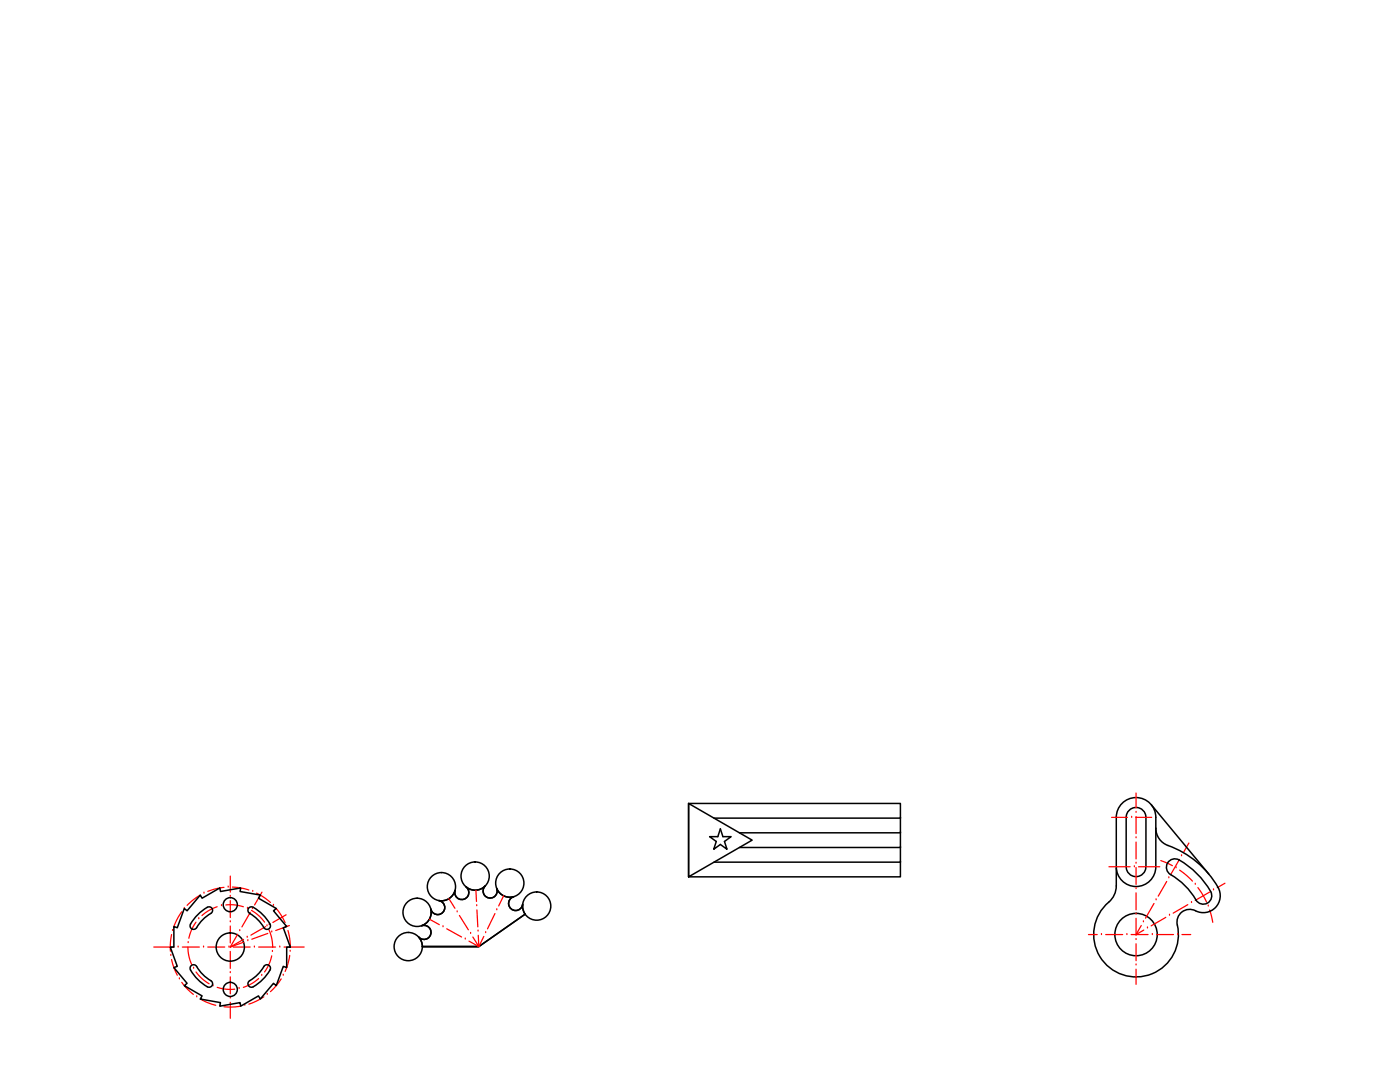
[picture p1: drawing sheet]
<svg xmlns="http://www.w3.org/2000/svg" width="279mm" height="216mm" viewBox="0 0 279 216" stroke-linecap="round" stroke-linejoin="round" font-family="sans-serif">
<g fill="none" stroke="#f00" stroke-width=".25">
<path d="M226.7 158.2v3.1M40 178.6l-1.5 1-1.2 1.1M40.7 178.2h.1M44.7 177.1l-1.5 .2-1.7 .6M45.5 177h.1M46 178.9h.1M46 174.8v3.2M46 179.7v3.4M46.4 177l1.5 .2 1.8 .4M50.4 177.9h.1M51.2 178.2l1.5 .9 1.3 1M52.3 178l-1.5 2.6"/>
<path d="M89.6 179.3l1.2 1.9M95 177.6l.1 2.3M100.5 178.7l-1 2.1M221.3 173h4.2M221.8 163.1h3.2M225.9 163.1h.1M226.4 173h.1M226.7 163.1h3.2M226.7 162.1h.1M226.7 167.2h.1M226.7 172.2h.1M226.7 177.3h.1"/>
<path d="M226.7 162.9v3.4M226.7 168v3.4M226.7 173.1v3.4M226.7 178.2v3.3M227.2 173h4.3M230.7 179.5h.1M231.7 171.7l2.3 1M232.8 175.9l-1.6 2.9M233.3 175.2h.1M234.7 173.2h.1M235.4 171.5l-1.7 2.9M235.4 173.6l2.6 2.2"/>
<path d="M235.8 170.8h.1M237.3 168.2l-1.1 1.8M238.5 176.5h.1M239.1 177.1l1.7 2.9M241.5 178l-3 1.7M242.2 177.6h.1M244.5 176.2l-1.6 .9M30.7 189h4M34.1 190.6h.1M34.2 186.5l-.2 1.7v1.6M34.2 191.5l.6 1.8 .6 1.3M34.4 185.7h.1"/>
<path d="M35.6 189h.1M35.8 195.3h.1M36.3 181.9l-.8 1.3-.8 1.7M36.3 196l1 1.3 1.3 1.1M36.4 189h3.4M36.8 181.3h.1M37.5 189l.2 1.7 .5 1.7M37.6 188.1h.1M38.6 193.2h.1M39.1 184l-.9 1.7-.5 1.5M39.1 193.9l1.2 1.4 1.4 1M39.3 198.9h.1"/>
<path d="M39.7 183.3h.1M40 199.3l1.3 .7 1.8 .6M40.6 189h.1M41.5 189h3.3M42.5 196.7h.1M43.3 180.9l-1.6 .8-1.4 1M43.3 197l1.6 .4h1.9M44.2 180.7h.1M45.1 180.6h1.9l1.6 .3M45.7 189h.1M46 183.9h.1M46 189h.1"/>
<path d="M46 194.1h.1M46 199.1h.1M46 184.8v3.4M46 189.8v3.4M46 194.9v3.4M46 200v3.2M46.5 189h3.4M47.4 186.4l-1.4 2.6M47.7 197.2h.1M47.8 185.7h.1M48.6 187.4l-2.6 1.6M48.7 188l-2.7 1"/>
<path d="M49.3 187h.1M49.4 181.3h.1M49.5 187.7h.1M50 182l-1.7 3M50.2 181.7l1.4 .9 1.2 1.4M50.4 181.3h.1M50.8 189h.1M51.6 195.3l-1.4 1-1.6 .7M51.6 189h3.4M52.2 194.6h.1M52.7 198.9l-1.3 .8-1.7 .7M53 184.9l-2.9 1.7"/>
<path d="M53.3 184.7h.1M53.3 198.4h.1M53.4 186.3l-3.1 1.1M53.7 185.5l.5 1.8 .2 1.7M53.7 184.5h.1M54.2 190.7l-.5 1.6-.9 1.6M54.2 186h.1M54.4 189.9h.1M54.4 189h.1M54.6 180.7h.1M55.1 181.3l1 1.2 .8 1.6M55.8 189h.1"/>
<path d="M56.1 195.3l-1 1.4-1.1 1.2M56.5 194.6h.1M56.7 189h4M57.1 182.5l-2.6 1.6M57.2 184.9h.1M57.5 185.7l.3 1.7 .1 1.6M57.7 184.7l-2.7 1M57.8 190.6l-.3 1.5-.6 1.7M57.9 189.8h.1M57.9 189h.1M85.7 183.4l2 1.1M88.4 184.9h.1"/>
<path d="M89.2 185.3l2.9 1.7M91.2 182h.1M91.7 182.7l1.8 2.8M92.9 187.4h.1M93.6 187.8l2 1.1M93.9 186.3h.1M94.4 187l1.2 1.9M95.1 180.7h.1M95.2 181.6l.2 3.3M95.4 185.8h.1M95.4 186.6l.2 2.3M96.6 186.9l-1 2"/>
<path d="M96.9 186.1h.1M98.8 182.3l-1.5 3M99.1 181.5h.1M217.2 186.5h1.8M219.8 186.5h.1M220.7 186.5h3.3M224.9 186.5h.1M225.7 186.5h3.4M226.7 182.4h.1M226.7 187.5h.1M226.7 192.5h.1M226.7 183.2v3.4"/>
<path d="M226.7 188.3v3.4M226.7 193.4v3M227.8 184.7l-1.1 1.8 1.6-.9M228.2 183.9h.1M229 185.2h.1M230 186.5h.1M230.3 180.3l-1.7 2.9M230.8 186.5h3.4M232.7 183l-3 1.7M233.4 182.6h.1M235 186.5h.1M235.9 186.5h1.7"/>
<path d="M237.1 180.5l-3 1.7M237.8 180.1h.1M241.1 180.8h.1M241.4 181.6l.6 2.4M43.9 200.8h.1M48 200.8l-1.6 .1h-1.7M48.9 200.6h.1"/>
</g>
<g fill="none" stroke="#000" stroke-width=".3">
<path d="M137.4 160.3h42.3v14.7h-42.3zM137.4 160.3l12.7 7.3-12.7 7.4zM141.6 166.9h1.7l.5-1.5 .5 1.5h1.6l-1.3 1 .5 1.6-1.3-1-1.4 1 .5-1.6zM142.5 172h37.2M142.5 163.2h37.2M147.6 169.1h32.1M147.6 166.2h32.1M225.3 161.7a1.97 1.97 0 0 1 2.2-.4 1.97 1.97 0 0 1 1.2 1.8v9.9a1.97 1.97 0 0 1-2 1.9 1.97 1.97 0 0 1-1.9-1.9v-9.9v-.5zM229.8 160.6l11.5 13.8M230.7 165.3a3.7 3.7 0 0 0 2.4 3.4 18.5 18.5 0 0 1 10.2 8.9 3.4 3.4 0 0 1-1.1 3.8 3.4 3.4 0 0 1-4.1 .2 2.54 2.54 0 0 0-3.1 3 8.5 8.5 0 0 1-11.3 9.8 8.5 8.5 0 0 1-2-14.8 4.2 4.2 0 0 0 1.1-2.8v-13.7a3.9 3.9 0 0 1 3.9-4 3.9 3.9 0 0 1 4 4v9.9a3.9 3.9 0 0 1-4 3.9 3.9 3.9 0 0 1-3.9-3.9M233.3 171.9a1.97 1.97 0 0 1 2.8 .2 16.3 16.3 0 0 1 5.7 6.2 1.69 1.69 0 0 1-1 2 1.69 1.69 0 0 1-2.1-.7 14.7 14.7 0 0 0-5.4-5.4 1.69 1.69 0 0 1 0-2.3zM36.8 181.3l.5 .4 2.7-3.1 .3 .6 3.6-2 .1 .7 4-.7-.1 .7 4 .7-.3 .6 3.5 2.1-.5 .4 2.6 3.2-.7 .2 1.4 3.9h-.7v4.1l-.7-.3-1.4 3.9-.5-.5-2.7 3.1-.3-.6-3.6 2.1-.1-.7-4 .7 .1-.7-4-.8 .3-.6-3.5-2 .5-.5-2.6-3.1 .7-.3-1.4-3.8h.7v-4.1l.7 .2z"/>
<path d="M38.1 192.8a.7 .7 0 0 1 1.1 0 8.7 8.7 0 0 0 3.1 3.1 .7 .7 0 0 1 0 .9 .7 .7 0 0 1-.9 .1 8.5 8.5 0 0 1-3.5-3.6zM39.2 182.7l1-.9a2.07 2.07 0 0 1 1.7-.8 .7 .7 0 0 1 .5 .6 .7 .7 0 0 1-.3 .7 8.7 8.7 0 0 0-3 3 .71 .71 0 0 1-.9 0 .71 .71 0 0 1-.2-.9zM49.6 195.9a9.4 9.4 0 0 0 3.3-3.3 .7 .7 0 0 1 .8 .1 .7 .7 0 0 1 .2 .9 8.5 8.5 0 0 1-3.6 3.4 .71 .71 0 0 1-.7-.4 .71 .71 0 0 1 0-.7zM49.8 181.1l.2-.1a5.3 5.3 0 0 1 3.1 2.3 2.08 2.08 0 0 1 .9 1.6 .7 .7 0 0 1-.6 .5 .7 .7 0 0 1-.7-.3 8.6 8.6 0 0 0-3.1-3 .71 .71 0 0 1 .2-1zM84.3 188.9h11.3M104.8 182.4l-.4-.8-.1-1.2a1.41 1.41 0 0 1-2.3 .9 1.41 1.41 0 0 1 .5-2.4 2.82 2.82 0 0 1-3.4-1.6 1.41 1.41 0 0 1-1.6 1.9 1.41 1.41 0 0 1-.7-2.4 2.82 2.82 0 0 1-3.8 .2 1.41 1.41 0 0 1-.4 2.4 1.41 1.41 0 0 1-1.8-1.7 2.82 2.82 0 0 1-3.2 2 1.41 1.41 0 0 1 .8 2.4 1.41 1.41 0 0 1-2.4-.7 2.82 2.82 0 0 1-1.8 3.3 1.41 1.41 0 0 1 1.8 1.7 1.41 1.41 0 0 1-2.4 .6l.6 1.1 .1 .8M104.8 182.4l-9.2 6.5h-11.3"/>
<circle cx="88.1" cy="176.9" r="2.82"/>
<circle cx="94.8" cy="174.8" r="2.82"/>
<circle cx="101.7" cy="176.2" r="2.82"/>
<circle cx="46" cy="189" r="2.82"/>
<circle cx="46" cy="197.4" r="1.41"/>
<circle cx="46" cy="180.5" r="1.41"/>
<circle cx="81.5" cy="188.9" r="2.82"/>
<circle cx="83.2" cy="182" r="2.82"/>
<circle cx="107.1" cy="180.8" r="2.82"/>
<circle cx="226.7" cy="186.5" r="4.2"/>
</g>
<g fill="#000">
<circle cx="179.7" cy="166.2" r=".15"/>
<circle cx="179.7" cy="172" r=".15"/>
<circle cx="179.7" cy="163.2" r=".15"/>
<circle cx="179.7" cy="169.1" r=".15"/>
</g>
</svg>
